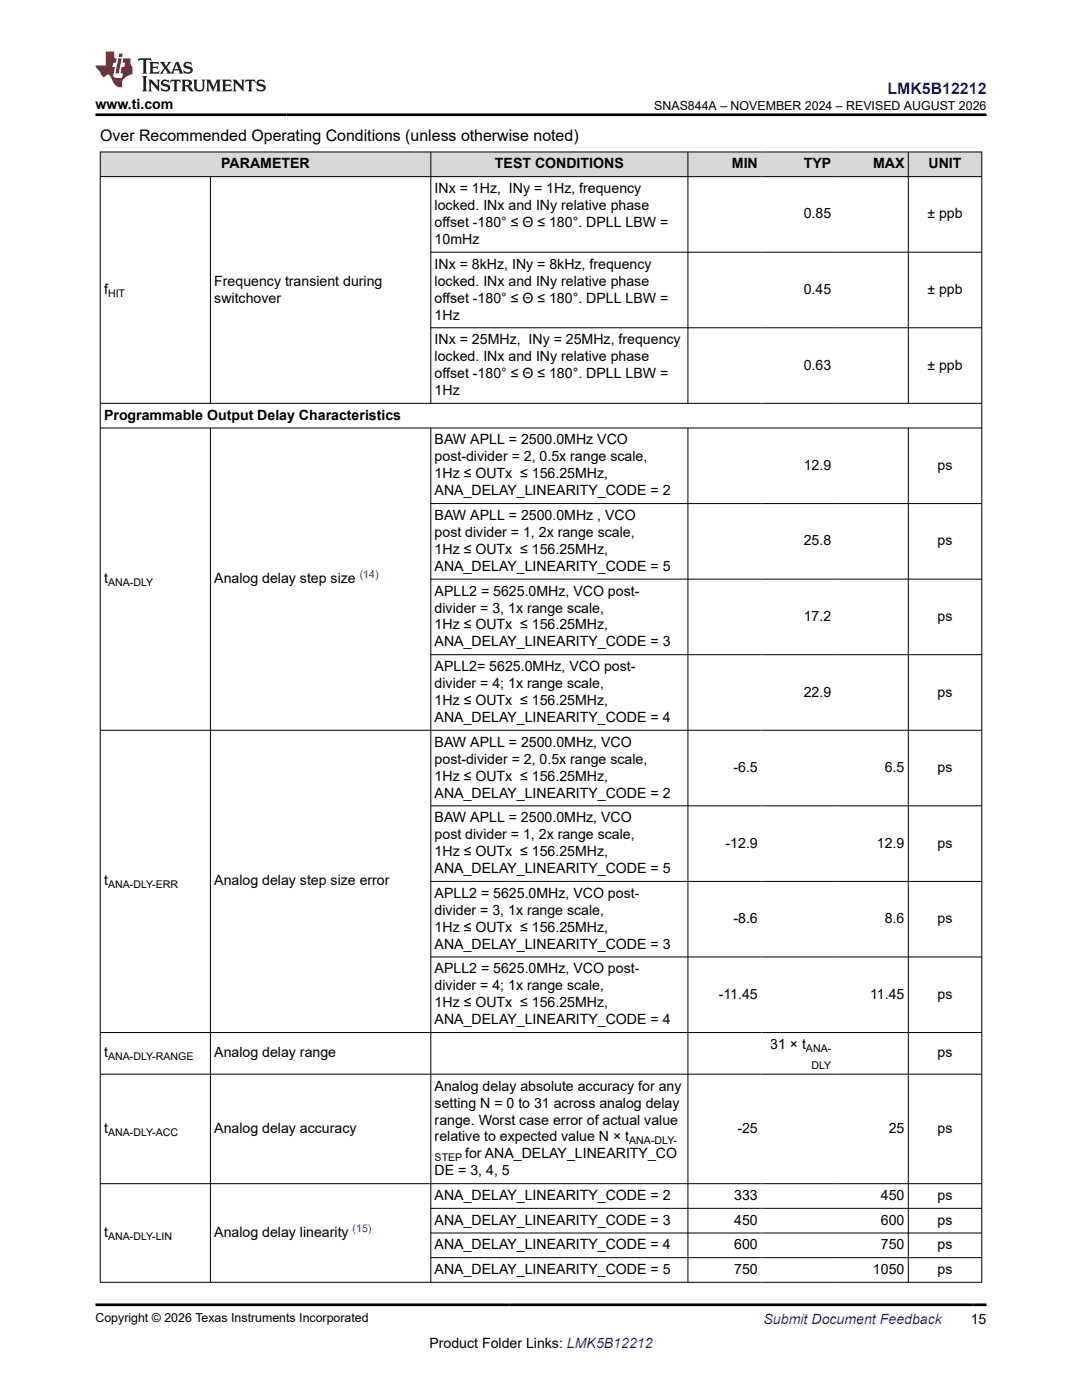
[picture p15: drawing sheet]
<svg xmlns="http://www.w3.org/2000/svg" width="216mm" height="279mm" viewBox="0 0 216 279" stroke-linecap="round" stroke-linejoin="round" font-family="sans-serif">
<defs><g id="words">
<text font-size="3.2" fill="#00f" x="177.1" y="18.7">LMK5B12212</text>
<text font-size="3.2" x="20" y="28.2">Over Recommended Operating Conditions (unless otherwise noted)</text>
<g font-size="2.8">
<text x="19.1" y="21.8">www.ti.com</text>
<text x="44.1" y="33.6">PARAMETER</text>
<text x="98.8" y="33.6">TEST CONDITIONS</text>
<text x="146" y="33.6">MIN</text>
<text x="160.4" y="33.6">TYP</text>
<text x="174.2" y="33.6">MAX</text>
<text x="185.3" y="33.6">UNIT</text>
<text x="86.7" y="38.5">INx = 1Hz, INy = 1Hz, frequency</text>
<text x="86.7" y="41.9">locked. INx and INy relative phase</text>
<text x="86.7" y="45.3">offset -180° ≤ Θ ≤ 180°. DPLL LBW =</text>
<text x="160.4" y="43.6">0.85</text>
<text x="185.1" y="43.6">± ppb</text>
<text x="86.7" y="48.7">10mHz</text>
<text x="86.7" y="53.6">INx = 8kHz, INy = 8kHz, frequency</text>
<text x="20.8" y="58.7">f</text>
<text x="42.8" y="57">Frequency transient during</text>
<text x="86.7" y="57">locked. INx and INy relative phase</text>
<text x="160.4" y="58.7">0.45</text>
<text x="185.1" y="58.7">± ppb</text>
<text x="42.8" y="60.4">switchover</text>
<text x="86.7" y="60.4">offset -180° ≤ Θ ≤ 180°. DPLL LBW =</text>
<text x="86.7" y="63.8">1Hz</text>
<text x="86.7" y="68.7">INx = 25MHz, INy = 25MHz, frequency</text>
<text x="86.7" y="72.1">locked. INx and INy relative phase</text>
<text x="86.7" y="75.5">offset -180° ≤ Θ ≤ 180°. DPLL LBW =</text>
<text x="160.4" y="73.8">0.63</text>
<text x="185.1" y="73.8">± ppb</text>
<text x="20.8" y="83.8">Programmable Output Delay Characteristics</text>
<text x="86.7" y="78.8">1Hz</text>
<text x="86.7" y="88.7">BAW APLL = 2500.0MHz VCO</text>
<text x="86.7" y="92.1">post-divider = 2, 0.5x range scale,</text>
<text x="86.7" y="95.5">1Hz ≤ OUTx ≤ 156.25MHz,</text>
<text x="160.4" y="93.8">12.9</text>
<text x="187.1" y="93.8">ps</text>
<text x="86.7" y="98.9">ANA_DELAY_LINEARITY_CODE = 2</text>
<text x="86.7" y="103.8">BAW APLL = 2500.0MHz , VCO</text>
<text x="86.7" y="107.2">post divider = 1, 2x range scale,</text>
<text x="86.7" y="110.5">1Hz ≤ OUTx ≤ 156.25MHz,</text>
<text x="86.7" y="113.9">ANA_DELAY_LINEARITY_CODE = 5</text>
<text x="160.4" y="108.9">25.8</text>
<text x="187.1" y="108.9">ps</text>
<text x="20.8" y="116.4">t</text>
<text x="42.8" y="116.4">Analog delay step size</text>
<text x="86.7" y="118.9">APLL2 = 5625.0MHz, VCO post-</text>
<text x="86.7" y="122.2">divider = 3, 1x range scale,</text>
<text x="86.7" y="125.6">1Hz ≤ OUTx ≤ 156.25MHz,</text>
<text x="160.4" y="123.9">17.2</text>
<text x="187.1" y="123.9">ps</text>
<text x="86.7" y="129">ANA_DELAY_LINEARITY_CODE = 3</text>
<text x="86.7" y="133.9">APLL2= 5625.0MHz, VCO post-</text>
<text x="86.7" y="137.3">divider = 4; 1x range scale,</text>
<text x="86.7" y="140.7">1Hz ≤ OUTx ≤ 156.25MHz,</text>
<text x="160.4" y="139">22.9</text>
<text x="187.1" y="139">ps</text>
<text x="86.7" y="144.1">ANA_DELAY_LINEARITY_CODE = 4</text>
<text x="86.7" y="149">BAW APLL = 2500.0MHz, VCO</text>
<text x="86.7" y="152.4">post-divider = 2, 0.5x range scale,</text>
<text x="86.7" y="155.8">1Hz ≤ OUTx ≤ 156.25MHz,</text>
<text x="146.4" y="154.1">-6.5</text>
<text x="176.6" y="154.1">6.5</text>
<text x="187.1" y="154.1">ps</text>
<text x="86.7" y="159.2">ANA_DELAY_LINEARITY_CODE = 2</text>
<text x="86.7" y="164.1">BAW APLL = 2500.0MHz, VCO</text>
<text x="86.7" y="167.5">post divider = 1, 2x range scale,</text>
<text x="86.7" y="170.9">1Hz ≤ OUTx ≤ 156.25MHz,</text>
<text x="144.8" y="169.2">-12.9</text>
<text x="175" y="169.2">12.9</text>
<text x="187.1" y="169.2">ps</text>
<text x="20.8" y="176.7">t</text>
<text x="42.8" y="176.7">Analog delay step size error</text>
<text x="86.7" y="174.3">ANA_DELAY_LINEARITY_CODE = 5</text>
<text x="86.7" y="179.2">APLL2 = 5625.0MHz, VCO post-</text>
<text x="86.7" y="182.6">divider = 3, 1x range scale,</text>
<text x="86.7" y="186">1Hz ≤ OUTx ≤ 156.25MHz,</text>
<text x="146.4" y="184.3">-8.6</text>
<text x="176.6" y="184.3">8.6</text>
<text x="187.1" y="184.3">ps</text>
<text x="86.7" y="189.3">ANA_DELAY_LINEARITY_CODE = 3</text>
<text x="86.7" y="194.3">APLL2 = 5625.0MHz, VCO post-</text>
<text x="86.7" y="197.6">divider = 4; 1x range scale,</text>
<text x="86.7" y="201">1Hz ≤ OUTx ≤ 156.25MHz,</text>
<text x="143.4" y="199.3">-11.45</text>
<text x="173.6" y="199.3">11.45</text>
<text x="187.1" y="199.3">ps</text>
<text x="86.7" y="204.4">ANA_DELAY_LINEARITY_CODE = 4</text>
<text x="153.7" y="209.3">31 × t</text>
<text x="20.8" y="211">t</text>
<text x="42.8" y="211">Analog delay range</text>
<text x="187.1" y="211">ps</text>
<text x="86.7" y="217.6">Analog delay absolute accuracy for any</text>
<text x="86.7" y="221">setting N = 0 to 31 across analog delay</text>
<text x="20.8" y="226.1">t</text>
<text x="42.8" y="226.1">Analog delay accuracy</text>
<text x="86.7" y="224.4">range. Worst case error of actual value</text>
<text x="86.7" y="227.8">relative to expected value N × t</text>
<text x="147.1" y="226.1">-25</text>
<text x="177.3" y="226.1">25</text>
<text x="187.1" y="226.1">ps</text>
<text x="92.8" y="231.2">for ANA_DELAY_LINEARITY_CO</text>
<text x="86.7" y="234.6">DE = 3, 4, 5</text>
<text x="86.7" y="239.5">ANA_DELAY_LINEARITY_CODE = 2</text>
<text x="146.5" y="239.5">333</text>
<text x="175.8" y="239.5">450</text>
<text x="187.1" y="239.5">ps</text>
<text x="86.7" y="244.4">ANA_DELAY_LINEARITY_CODE = 3</text>
<text x="146.5" y="244.4">450</text>
<text x="175.8" y="244.4">600</text>
<text x="187.1" y="244.4">ps</text>
<text x="20.8" y="246.9">t</text>
<text x="42.8" y="246.9">Analog delay linearity</text>
<text x="86.7" y="249.3">ANA_DELAY_LINEARITY_CODE = 4</text>
<text x="146.5" y="249.3">600</text>
<text x="175.8" y="249.3">750</text>
<text x="187.1" y="249.3">ps</text>
<text x="86.7" y="254.3">ANA_DELAY_LINEARITY_CODE = 5</text>
<text x="146.5" y="254.3">750</text>
<text x="174.2" y="254.3">1050</text>
<text x="187.1" y="254.3">ps</text>
<text x="85.7" y="269">Product Folder Links: LMK5B12212</text>
<text x="193.7" y="264.2">15</text>
</g>
<text font-size="2.8" fill="#00f" x="152.4" y="264.2">Submit Document Feedback</text>
<g font-size="2.5">
<text x="130.6" y="21.9">SNAS844A – NOVEMBER 2024 – REVISED AUGUST 2026</text>
<text x="19.1" y="263.9">Copyright © 2026 Texas Instruments Incorporated</text>
</g>
<g font-size="2.1">
<text x="21.6" y="59.3">HIT</text>
<text x="21.6" y="117">ANA-DLY</text>
<text x="21.6" y="177.3">ANA-DLY-ERR</text>
<text x="160.8" y="209.9">ANA-</text>
<text x="21.6" y="211.6">ANA-DLY-RANGE</text>
<text x="161.9" y="213.3">DLY</text>
<text x="21.6" y="226.7">ANA-DLY-ACC</text>
<text x="86.7" y="231.8">STEP</text>
<text x="125.6" y="228.4">ANA-DLY-</text>
<text x="21.6" y="247.4">ANA-DLY-LIN</text>
</g>
<g font-size="2.1" fill="#00f">
<text x="71.8" y="115.5">(14)</text>
<text x="70.4" y="245.9">(15)</text>
</g>
</g></defs>
<g fill="#d8d8d8">
<path d="M20 30.3h175.9v5h-175.9z" fill-rule="evenodd"/>
<path d="M20.1 30.4h65.8v4.8h-65.8z" fill-rule="evenodd"/>
<path d="M86 30.4h51.2v4.8h-51.2z" fill-rule="evenodd"/>
<path d="M137.3 30.4h14.6v4.8h-14.6z" fill-rule="evenodd"/>
<path d="M151.9 30.4h14.7v4.8h-14.7z" fill-rule="evenodd"/>
<path d="M166.6 30.4h14.6v4.8h-14.6z" fill-rule="evenodd"/>
<path d="M181.3 30.4h14.5v4.8h-14.5z" fill-rule="evenodd"/>
</g>
<g fill="none" stroke="#000" stroke-width=".2">
<path d="M19.9 30.3h176.1M19.9 35.3h176.1M20 30.3v225.7M42 35.3v45.3M86 30.3v50.3M137.3 30.3v50.3M181.2 30.3v50.3M195.9 30.3v225.7M86 50.3h110M86 65.4h110M19.9 85.4h176.1M42 85.4v170.6"/>
<path d="M86 85.4v170.6M137.3 85.4v170.6M181.2 85.4v170.6M196 80.5h-176.1M86 100.5h110M86 115.6h110M86 130.7h110M19.9 145.7h176.1M86 160.8h110M86 175.9h110M86 191h110M19.9 206.1h176.1"/>
<path d="M19.9 214.4h176.1M19.9 236.2h176.1M86 241.2h110M86 246.1h110M86 251h110M196 255.9h-176.1"/>
</g>
<path d="M27.7 11.6l-.2 .6 .5-.2h.6v.1v2.2l-.2 .4h1l-.2-.4v-2.2v-.1h.5l.5 .2-.1-.6zM29.8 12.4l.2 .3v1.6l-.2 .4h1.9l.1-.6a1.08 1.08 0 0 1-1.3 .2v-.7h.6l.4 .2v-.7l-.4 .2h-.6v-.5l.2-.2a1 1 0 0 1 1 .3l-.1-.5zM31.8 12.4l1 1.1-1 1.2h.9l-.2-.2 .4-.8 .5 .8-.2 .2h1.6l-.2-.2 .1-.5h1l.1 .5-.1 .2h.9l-.2-.4-.8-1.9h-.5l-1 2.1-.8-1.1 .9-1h-.8l.2 .2-.5 .6-.3-.6 .1-.2zM35.2 12.8l.4 1h-.8zM36.8 12.5a.65 .65 0 0 0-.2 .7 .65 .65 0 0 0 .6 .5l.7 .1 .1 .3a.79 .79 0 0 1-.7 .4 .79 .79 0 0 1-.7-.5l.1 .7 .2-.1a.93 .93 0 0 0 1.1 0 .93 .93 0 0 0 .4-.9 1.46 1.46 0 0 0-1.2-.6l-.1-.3a1.09 1.09 0 0 1 1.2 .2l-.2-.6-.1 .1-.6-.2zM28.4 15.2l.2 .4v2.2l-.2 .4h1l-.2-.4v-2.2l.2-.4zM29.6 15.9l.2 .4v1.5l-.2 .4h.8l-.3-.4v-1.3l1.7 1.8v-2l.2-.4h-.8l.2 .2 .1 1.1-1.2-1.3zM32.3 16a.65 .65 0 0 0-.2 .8 .65 .65 0 0 0 .7 .4l.6 .2 .1 .2a.79 .79 0 0 1-.7 .4 .79 .79 0 0 1-.7-.5l.1 .7 .2-.1a.93 .93 0 0 0 1.1 .1 .93 .93 0 0 0 .4-1 1.46 1.46 0 0 0-1.2-.5l-.1-.4a1.09 1.09 0 0 1 1.2 .2l-.2-.6-.1 .1-.6-.1zM34.1 15.9l-.1 .6a.63 .63 0 0 1 .7-.3l.1 1.6-.3 .4h1l-.2-.4v-1.6a.66 .66 0 0 1 .8 .3l-.1-.6zM36.2 15.9l.2 .4v1.5l-.2 .4h.9l-.2-.2v-.7h.5l.1 .2a.79 .79 0 0 0 1.2 .6l-1-.9a.61 .61 0 0 0 .6-.6 .61 .61 0 0 0-.5-.7zM36.9 16.2h.2a.47 .47 0 0 1 .5 .1 .47 .47 0 0 1 .1 .5l-.2 .1-.6 .1zM38.5 15.9l.2 .2a2.27 2.27 0 0 0 .4 2 1.04 1.04 0 0 0 1.7-.7v-1.3l.2-.2h-.8l.2 .4v1.1a.6 .6 0 0 1-.6 .6 .6 .6 0 0 1-.6-.6v-1.1l.3-.4zM41.1 15.9l.2 .4v1.5l-.2 .4h.7l-.2-.4v-1.4l.9 1.9 .8-1.9v1.4l-.2 .4h1l-.3-.4v-1.5l.3-.4h-.8l-.7 1.5-.7-1.5zM44.3 15.9l.2 .4v1.5l-.2 .4h1.9l.1-.6a1.09 1.09 0 0 1-1.3 .2v-.7h.6l.4 .2v-.6l-.4 .2h-.6v-.6l.2-.1a1.01 1.01 0 0 1 1 .3l-.1-.6zM46.4 15.9l.3 .4v1.5l-.3 .4h.8l-.2-.4v-1.3l1.6 1.8v-2l.2-.4h-.7l.2 .2v1.1l-1.2-1.3zM49 15.9l-.1 .6a.63 .63 0 0 1 .8-.3v1.6l-.3 .4h1l-.2-.4v-1.6a.66 .66 0 0 1 .8 .3l-.1-.6zM51.4 16a.65 .65 0 0 0-.2 .8 .65 .65 0 0 0 .6 .4l.6 .2 .2 .2a.79 .79 0 0 1-.8 .4 .79 .79 0 0 1-.6-.5l.1 .7 .2-.1a.93 .93 0 0 0 1 .1 .93 .93 0 0 0 .5-1 1.46 1.46 0 0 0-1.3-.5l-.1-.4a1.09 1.09 0 0 1 1.3 .2l-.2-.6-.2 .1-.5-.1z" fill="#231f20"/>
<path d="M21.1 10.3v2.7h-2v.4l.9 1a.95 .95 0 0 0 .9 .9 .59 .59 0 0 1 .6-.4 .59 .59 0 0 1 .5 .3l.4 .8a1.59 1.59 0 0 0 2.1 1.4 1.61 1.61 0 0 1 1-2.3l1-.3-.1-1.5a1.59 1.59 0 0 1-.4-1.7h-1.4l-.2 .9h.5l-.1 .9h-.5l-.2 .9v.3l.4 .1-.2 .9h-.6a.73 .73 0 0 1-1.1-.7l.3-1.5h-.5l.2-.9h.5l.2-.9h-.5v-1.3zM23.6 11.6l-.6 3.1h.7l.6-3.1zM23.8 10.7l-.1 .6h.7l.1-.6z" fill="#ed1c24"/>
<path d="M19.1 22.9h177.8M19.1 260.4h177.8" fill="none" stroke="#000" stroke-width=".53"/>
<use href="#words"/>
</svg>
